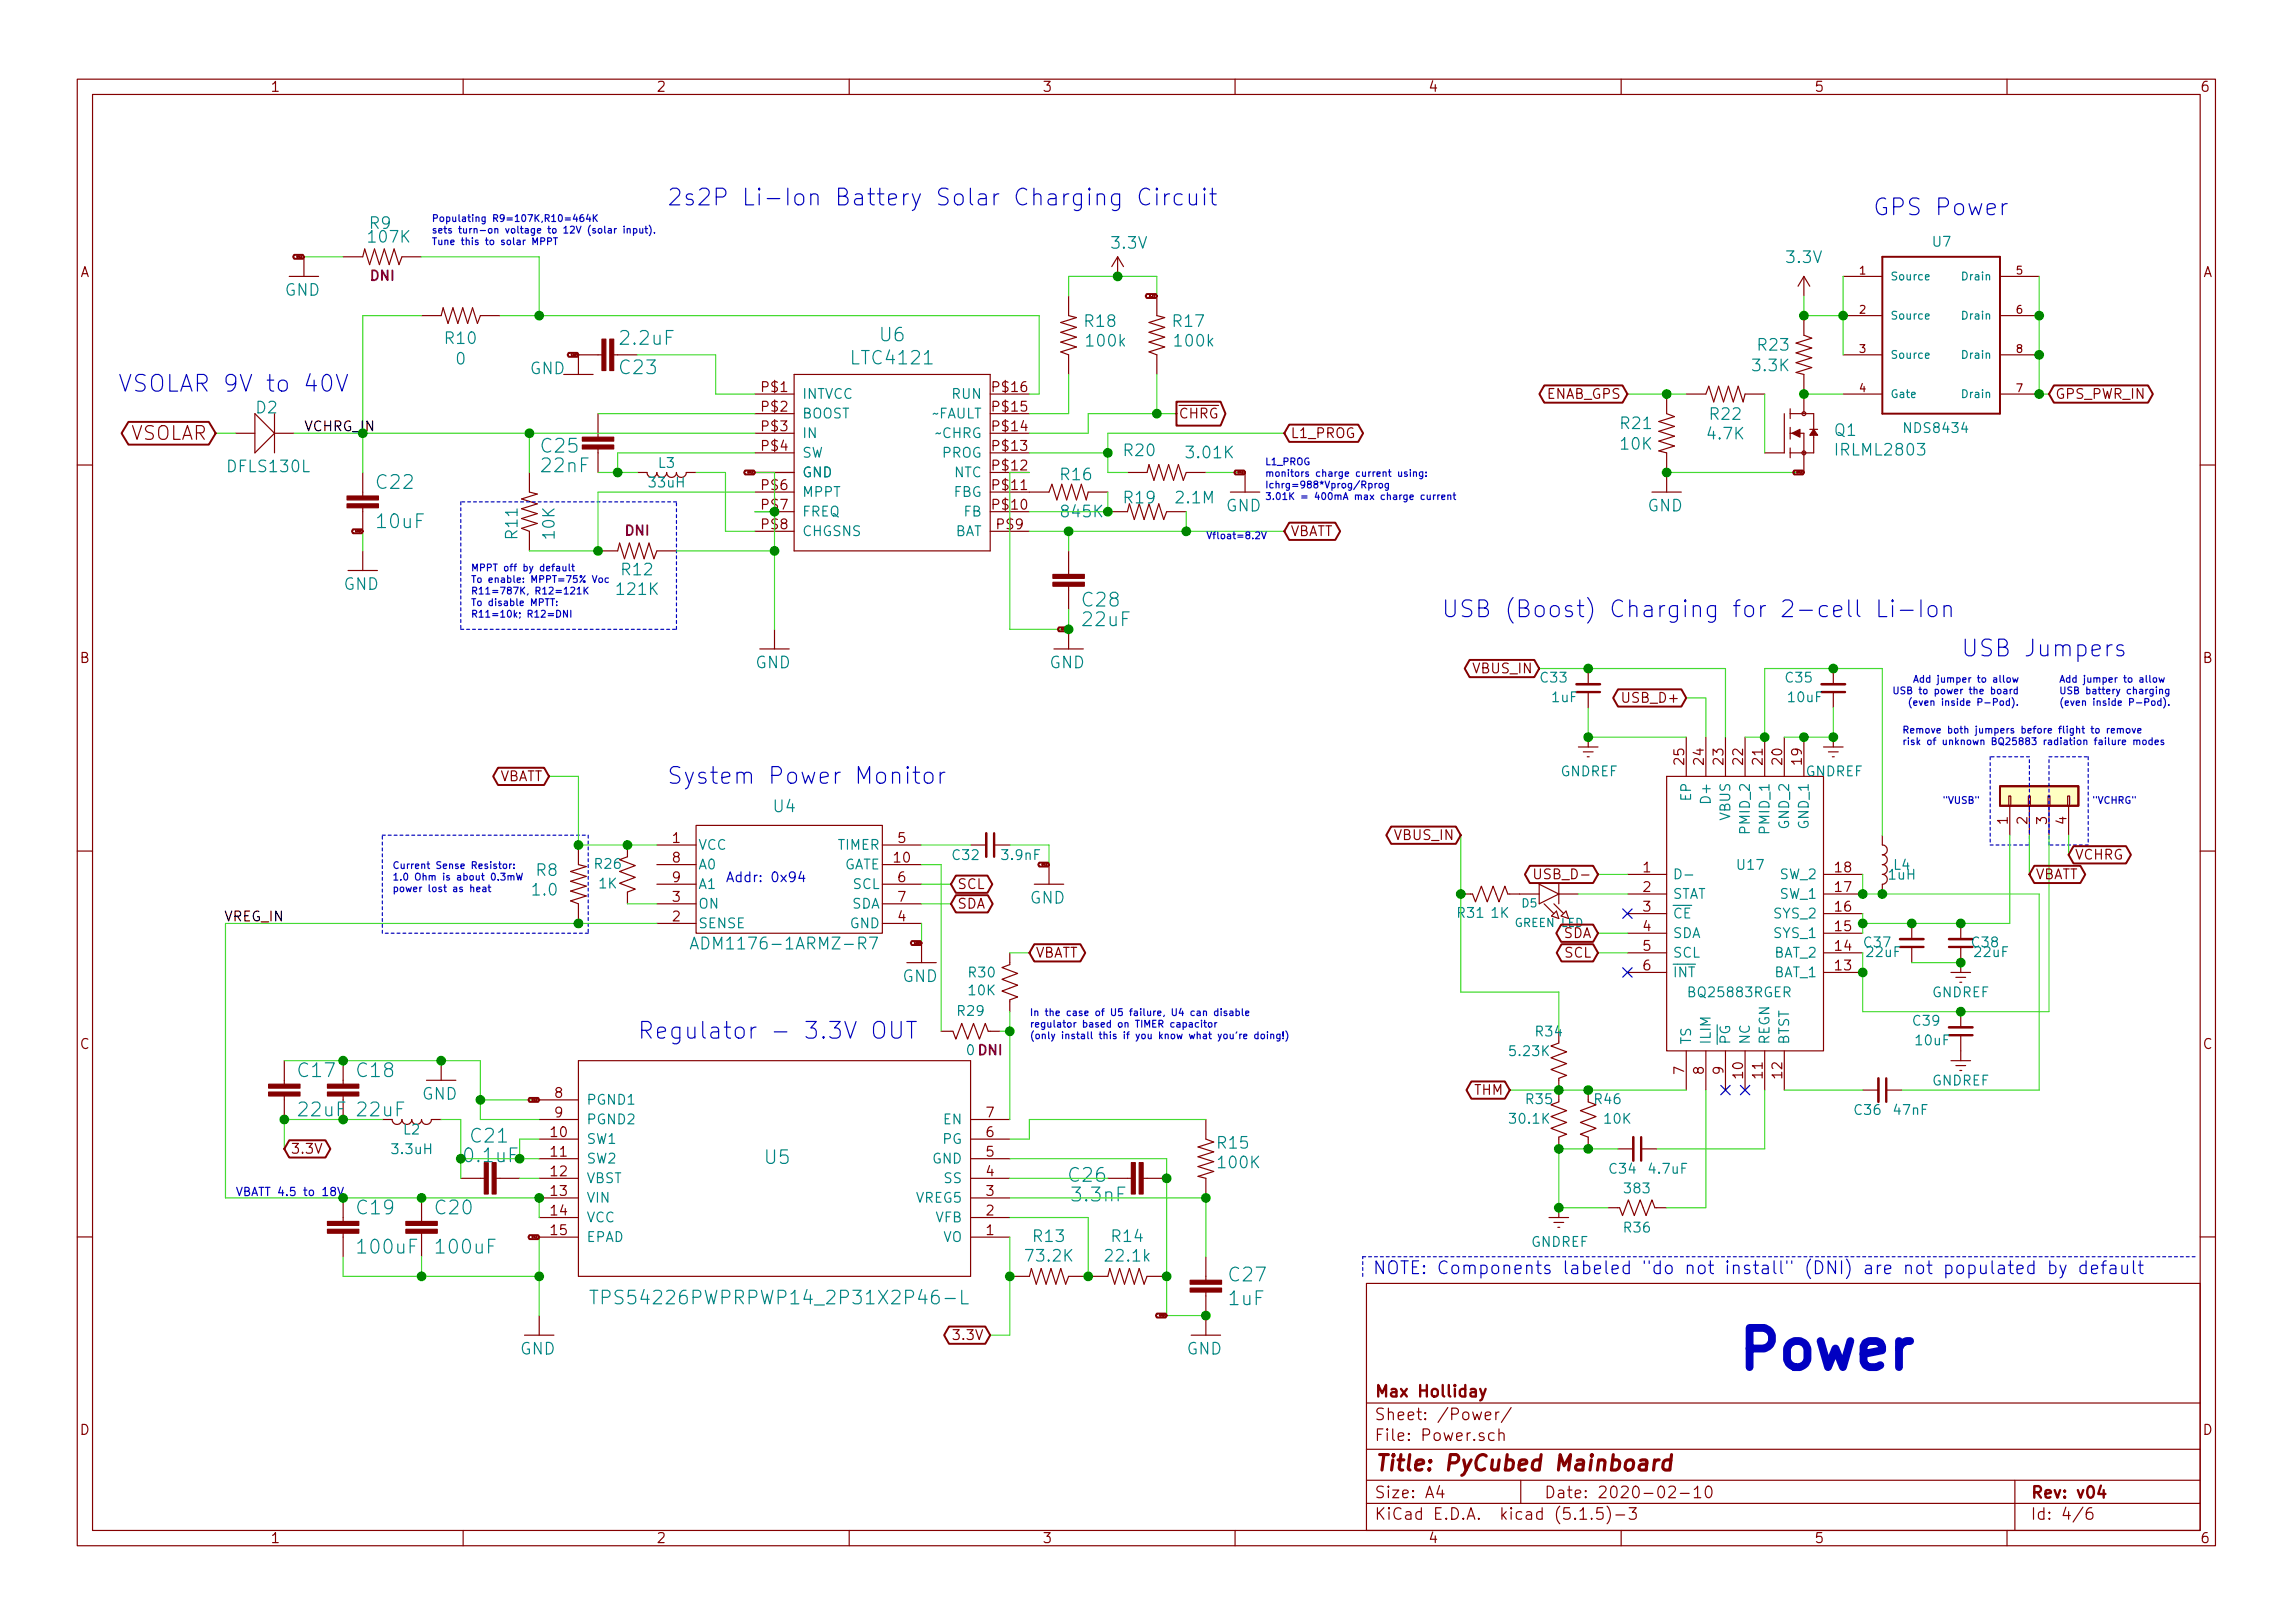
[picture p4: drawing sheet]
<svg xmlns="http://www.w3.org/2000/svg" width="297mm" height="210mm" viewBox="0 0 297 210" stroke-linecap="round" stroke-linejoin="round" font-family="sans-serif">
<defs><g id="words">
<text font-size="7.1" fill="#0000c2" x="224.8" y="177.4">Power</text>
<g font-size="3" fill="#0000c2">
<text x="86.4" y="26.7">2s2P Li-Ion Battery Solar Charging Circuit</text>
<text x="242.6" y="27.9">GPS Power</text>
<text x="15.2" y="50.8">VSOLAR 9V to 40V</text>
<text x="186.7" y="80">USB (Boost) Charging for 2-cell Li-Ion</text>
<text x="254" y="85.1">USB Jumpers</text>
<text x="86.4" y="101.6">System Power Monitor</text>
<text x="82.5" y="134.6">Regulator - 3.3V OUT</text>
</g>
<text font-size="2.8" fill="#840000" x="178" y="190.5">Title: PyCubed Mainboard</text>
<g font-size="2.5" fill="#008484">
<text x="80.5" y="44.7">2.2uF</text>
<text x="80.4" y="48.5">C23</text>
<text x="70.2" y="58.7">C25</text>
<text x="48.9" y="63.4">C22</text>
<text x="70.3" y="61.2">22nF</text>
<text x="48.9" y="68.4">10uF</text>
<text x="140.3" y="78.6">C28</text>
<text x="140.4" y="81.1">22uF</text>
<text x="38.7" y="139.6">C17</text>
<text x="46.4" y="139.6">C18</text>
<text x="61.1" y="148.1">C21</text>
<text x="60.3" y="150.6">0.1uF</text>
<text x="138.6" y="153.1">C26</text>
<text x="139.1" y="155.7">3.3nF</text>
<text x="46.4" y="157.3">C19</text>
<text x="56.5" y="157.3">C20</text>
<text x="46.6" y="162.4">100uF</text>
<text x="56.7" y="162.4">100uF</text>
<text x="159.3" y="166">C27</text>
<text x="159.3" y="169.1">1uF</text>
</g>
<g font-size="2.5" fill="#840000">
<text x="16.6" y="57">VSOLAR</text>
<text x="46.4" y="144.6">22uF</text>
</g>
<text font-size="2.5" fill="#008400" x="38.8" y="144.6">22uF</text>
<g font-size="2.4" fill="#008484">
<text x="110.6" y="47.2">LTC4121</text>
<text x="114" y="44.2">U6</text>
<text x="99.1" y="150.8">U5</text>
<text x="79" y="169">TPS54226PWPRPWP14_2P31X2P46-L</text>
</g>
<text font-size="2.3" fill="#0000c2" x="177.8" y="165.1">NOTE: Components labeled &quot;do not install&quot; (DNI) are not populated by default</text>
<g font-size="2.1" fill="#008484">
<text x="47.9" y="29.7">R9</text>
<text x="47.9" y="31.4">107K</text>
<text x="144.1" y="32.2">3.3V</text>
<text x="231.5" y="34.1">3.3V</text>
<text x="36.9" y="38.3">GND</text>
<text x="57.8" y="44.6">R10</text>
<text x="59.1" y="47.2">0</text>
<text x="140.6" y="42.4">R18</text>
<text x="140.9" y="44.9">100k</text>
<text x="152" y="42.4">R17</text>
<text x="152.3" y="44.9">100k</text>
<text x="227.8" y="45.4">R23</text>
<text x="33.2" y="53.6">D2</text>
<text x="68.6" y="48.5">GND</text>
<text x="227.2" y="48.1">3.3K</text>
<text x="145.7" y="59.1">R20</text>
<text x="153.9" y="59.4">3.01K</text>
<text x="210" y="55.6">R21</text>
<text x="210" y="58.3">10K</text>
<text x="221.3" y="56.9">4.7K</text>
<text x="221.6" y="54.4">R22</text>
<text x="237.7" y="56.5">Q1</text>
<text x="238.1" y="59">IRLML2803</text>
<text x="29.6" y="61.2">DFLS130L</text>
<text x="137.5" y="62.2">R16</text>
<text x="145.7" y="65.2">R19</text>
<text x="152.5" y="65.2">2.1M</text>
<text x="67.1" y="69.7" transform="rotate(-90 67.1 69.7)">R11</text>
<text x="71.9" y="69.7" transform="rotate(-90 71.9 69.7)">10K</text>
<text x="137.6" y="67">845K</text>
<text x="158.8" y="66.3">GND</text>
<text x="213.4" y="66.3">GND</text>
<text x="44.5" y="76.4">GND</text>
<text x="80.1" y="77.1">121K</text>
<text x="80.6" y="74.5">R12</text>
<text x="97.8" y="86.6">GND</text>
<text x="135.9" y="86.6">GND</text>
<text x="100.3" y="105.2">U4</text>
<text x="69.5" y="113.5">R8</text>
<text x="69.1" y="116">1.0</text>
<text x="133.4" y="117.1">GND</text>
<text x="91.1" y="123">ADM1176-1ARMZ-R7</text>
<text x="116.9" y="127.2">GND</text>
<text x="54.7" y="142.5">GND</text>
<text x="157.8" y="148.8">R15</text>
<text x="158" y="151.4">100K</text>
<text x="134" y="160.9">R13</text>
<text x="144.1" y="160.9">R14</text>
<text x="133.1" y="163.4">73.2K</text>
<text x="143.4" y="163.4">22.1k</text>
<text x="67.4" y="175.5">GND</text>
<text x="153.7" y="175.5">GND</text>
</g>
<g font-size="2.1" fill="#840000">
<text x="178" y="184">Sheet: /Power/</text>
<text x="178" y="181">Max Holliday</text>
<text x="178" y="186.7">File: Power.sch</text>
<text x="178" y="196.9">KiCad E.D.A. kicad (5.1.5)-3</text>
<text x="178" y="194.1">Size: A4</text>
<text x="200" y="194.1">Date: 2020-02-10</text>
<text x="263" y="194.1">Rev: v04</text>
<text x="263" y="196.9">Id: 4/6</text>
</g>
<g font-size="1.8" fill="#840000">
<text x="35" y="11.9">1</text>
<text x="85" y="11.9">2</text>
<text x="135" y="11.9">3</text>
<text x="185" y="11.9">4</text>
<text x="235" y="11.9">5</text>
<text x="285" y="11.9">6</text>
<text x="10.4" y="35.9">A</text>
<text x="285.4" y="35.9">A</text>
<text x="98.8" y="50.8">P$1</text>
<text x="98.8" y="53.3">P$2</text>
<text x="128.8" y="53.3">P$15</text>
<text x="128.8" y="50.8">P$16</text>
<text x="200.3" y="51.7">ENAB_GPS</text>
<text x="266.2" y="51.7">GPS_PWR_IN</text>
<text x="98.8" y="55.9">P$3</text>
<text x="98.8" y="58.4">P$4</text>
<text x="128.8" y="58.4">P$13</text>
<text x="128.8" y="55.9">P$14</text>
<text x="152.7" y="54.2">CHRG</text>
<text x="167.2" y="56.8">L1_PROG</text>
<text x="98.8" y="63.5">P$6</text>
<text x="128.8" y="63.5">P$11</text>
<text x="98.8" y="68.6">P$8</text>
<text x="128.8" y="66">P$10</text>
<text x="129.2" y="68.6">P$9</text>
<text x="167.2" y="69.5">VBATT</text>
<text x="10.4" y="85.9">B</text>
<text x="190.9" y="87.2">VBUS_IN</text>
<text x="285.4" y="85.9">B</text>
<text x="210.6" y="91.1">USB_D+</text>
<text x="64.4" y="101.2">VBATT</text>
<text x="218.2" y="99" transform="rotate(-90 218.2 99)">25</text>
<text x="220.7" y="99" transform="rotate(-90 220.7 99)">24</text>
<text x="223.3" y="99" transform="rotate(-90 223.3 99)">23</text>
<text x="225.8" y="99" transform="rotate(-90 225.8 99)">22</text>
<text x="228.3" y="99" transform="rotate(-90 228.3 99)">21</text>
<text x="230.9" y="99" transform="rotate(-90 230.9 99)">20</text>
<text x="233.4" y="99" transform="rotate(-90 233.4 99)">19</text>
<text x="260.1" y="106.8" transform="rotate(-90 260.1 106.8)">1</text>
<text x="262.6" y="106.8" transform="rotate(-90 262.6 106.8)">2</text>
<text x="265.2" y="106.8" transform="rotate(-90 265.2 106.8)">3</text>
<text x="267.7" y="106.8" transform="rotate(-90 267.7 106.8)">4</text>
<text x="87.1" y="109.2">1</text>
<text x="87.1" y="111.8">8</text>
<text x="115.9" y="111.8">10</text>
<text x="116.4" y="109.2">5</text>
<text x="180.8" y="108.8">VBUS_IN</text>
<text x="199.6" y="113.9">USB_D-</text>
<text x="212.9" y="113">1</text>
<text x="237.8" y="113">18</text>
<text x="263.7" y="113.9">VBATT</text>
<text x="268.8" y="111.4">VCHRG</text>
<text x="87.1" y="119.4">2</text>
<text x="87.1" y="116.8">3</text>
<text x="87.1" y="114.3">9</text>
<text x="116.4" y="119.4">4</text>
<text x="116.4" y="114.3">6</text>
<text x="116.4" y="116.8">7</text>
<text x="124" y="117.7">SDA</text>
<text x="124" y="115.2">SCL</text>
<text x="212.9" y="115.6">2</text>
<text x="212.9" y="118.1">3</text>
<text x="237.8" y="118.1">16</text>
<text x="237.8" y="115.6">17</text>
<text x="134.1" y="124.1">VBATT</text>
<text x="202.5" y="121.5">SDA</text>
<text x="202.7" y="124.1">SCL</text>
<text x="212.9" y="120.6">4</text>
<text x="212.9" y="123.2">5</text>
<text x="212.9" y="125.7">6</text>
<text x="237.8" y="125.7">13</text>
<text x="237.8" y="123.2">14</text>
<text x="237.8" y="120.6">15</text>
<text x="10.4" y="135.9">C</text>
<text x="285.4" y="135.9">C</text>
<text x="71.9" y="142.2">8</text>
<text x="191" y="141.9">THM</text>
<text x="218.2" y="139.2" transform="rotate(-90 218.2 139.2)">7</text>
<text x="220.7" y="139.2" transform="rotate(-90 220.7 139.2)">8</text>
<text x="223.3" y="139.2" transform="rotate(-90 223.3 139.2)">9</text>
<text x="225.8" y="139.6" transform="rotate(-90 225.8 139.6)">10</text>
<text x="228.3" y="139.6" transform="rotate(-90 228.3 139.6)">11</text>
<text x="230.9" y="139.6" transform="rotate(-90 230.9 139.6)">12</text>
<text x="37.6" y="149.5">3.3V</text>
<text x="71.4" y="147.3">10</text>
<text x="71.4" y="149.9">11</text>
<text x="71.9" y="144.8">9</text>
<text x="127.8" y="149.9">5</text>
<text x="127.8" y="147.3">6</text>
<text x="127.8" y="144.8">7</text>
<text x="71.4" y="152.4">12</text>
<text x="71.4" y="154.9">13</text>
<text x="127.8" y="154.9">3</text>
<text x="127.8" y="152.4">4</text>
<text x="71.4" y="157.5">14</text>
<text x="71.4" y="160">15</text>
<text x="127.8" y="160">1</text>
<text x="127.8" y="157.5">2</text>
<text x="123.9" y="173.6">3.3V</text>
<text x="10.4" y="185.9">D</text>
<text x="285.4" y="185.9">D</text>
<text x="35" y="199.9">1</text>
<text x="85" y="199.9">2</text>
<text x="135" y="199.9">3</text>
<text x="185" y="199.9">4</text>
<text x="235" y="199.9">5</text>
<text x="285" y="199.9">6</text>
</g>
<g font-size="1.8" fill="#008484">
<text x="250.4" y="32">U7</text>
<text x="103.9" y="51.7">INTVCC</text>
<text x="123.4" y="51.7">RUN</text>
<text x="103.9" y="54.2">BOOST</text>
<text x="103.9" y="56.8">IN</text>
<text x="103.9" y="59.3">SW</text>
<text x="121.5" y="54.2">FAULT</text>
<text x="122" y="59.3">PROG</text>
<text x="122" y="56.8">CHRG</text>
<text x="246.9" y="56.1">NDS8434</text>
<text x="84.2" y="63.2">33uH</text>
<text x="85.3" y="60.6">L3</text>
<text x="103.9" y="61.8">GND</text>
<text x="103.9" y="64.4">MPPT</text>
<text x="123.5" y="64.4">FBG</text>
<text x="123.6" y="61.8">NTC</text>
<text x="103.9" y="66.9">FREQ</text>
<text x="103.9" y="69.5">CHGSNS</text>
<text x="123.6" y="69.5">BAT</text>
<text x="124.9" y="66.9">FB</text>
<text x="199.6" y="88.4">C33</text>
<text x="231.4" y="88.4">C35</text>
<text x="201.1" y="91">1uF</text>
<text x="231.7" y="91">10uF</text>
<text x="202.1" y="100.6">GNDREF</text>
<text x="233.9" y="100.6">GNDREF</text>
<text x="219.1" y="103.7" transform="rotate(-90 219.1 103.7)">EP</text>
<text x="221.6" y="103.7" transform="rotate(-90 221.6 103.7)">D+</text>
<text x="224.2" y="106.2" transform="rotate(-90 224.2 106.2)">VBUS</text>
<text x="226.7" y="107.7" transform="rotate(-90 226.7 107.7)">PMID_2</text>
<text x="229.2" y="107.7" transform="rotate(-90 229.2 107.7)">PMID_1</text>
<text x="231.8" y="107.2" transform="rotate(-90 231.8 107.2)">GND_2</text>
<text x="234.3" y="107.2" transform="rotate(-90 234.3 107.2)">GND_1</text>
<text x="77.1" y="112.6">R26</text>
<text x="90.4" y="110.1">VCC</text>
<text x="90.4" y="112.6">A0</text>
<text x="108.5" y="110.1">TIMER</text>
<text x="109.1" y="112.6">GATE</text>
<text x="123.5" y="111.4">C32</text>
<text x="129.9" y="111.4">3.9nF</text>
<text x="225.1" y="112.7">U17</text>
<text x="230.6" y="113.9">SW_2</text>
<text x="244.7" y="114">1uH</text>
<text x="245.4" y="112.7">L4</text>
<text x="77.6" y="115.1">1K</text>
<text x="90.4" y="117.7">ON</text>
<text x="90.4" y="115.2">A1</text>
<text x="110.3" y="117.7">SDA</text>
<text x="110.5" y="115.2">SCL</text>
<text x="188.9" y="118.9">R31</text>
<text x="193.2" y="118.9">1K</text>
<text x="216.7" y="116.5">STAT</text>
<text x="216.7" y="119">CE</text>
<text x="229.9" y="119">SYS_2</text>
<text x="230.6" y="116.5">SW_1</text>
<text x="90.4" y="120.3">SENSE</text>
<text x="110.1" y="120.3">GND</text>
<text x="216.7" y="121.5">SDA</text>
<text x="216.7" y="124.1">SCL</text>
<text x="229.8" y="124.1">BAT_2</text>
<text x="229.9" y="121.5">SYS_1</text>
<text x="241.6" y="122.7">C37</text>
<text x="241.9" y="124">22uF</text>
<text x="255.5" y="122.7">C38</text>
<text x="255.9" y="124">22uF</text>
<text x="124.1" y="131.6">R29</text>
<text x="125.6" y="126.6">R30</text>
<text x="125.6" y="129">10K</text>
<text x="216.7" y="126.6">INT</text>
<text x="219" y="129.2">BQ25883RGER</text>
<text x="229.8" y="126.6">BAT_1</text>
<text x="250.3" y="129.2">GNDREF</text>
<text x="195.7" y="136.8">5.23K</text>
<text x="199" y="134.3">R34</text>
<text x="219.1" y="135.4" transform="rotate(-90 219.1 135.4)">TS</text>
<text x="221.6" y="135.4" transform="rotate(-90 221.6 135.4)">ILIM</text>
<text x="224.2" y="135.4" transform="rotate(-90 224.2 135.4)">PG</text>
<text x="226.7" y="135.4" transform="rotate(-90 226.7 135.4)">NC</text>
<text x="229.2" y="135.4" transform="rotate(-90 229.2 135.4)">REGN</text>
<text x="231.8" y="135.4" transform="rotate(-90 231.8 135.4)">BTST</text>
<text x="247.9" y="132.9">C39</text>
<text x="248.3" y="135.4">10uF</text>
<text x="75.9" y="143.1">PGND1</text>
<text x="197.8" y="143">R35</text>
<text x="206.6" y="143">R46</text>
<text x="250.3" y="140.6">GNDREF</text>
<text x="50.9" y="149.5">3.3uH</text>
<text x="52.3" y="147">L2</text>
<text x="75.9" y="148.2">SW1</text>
<text x="75.9" y="145.7">PGND2</text>
<text x="122.1" y="148.2">PG</text>
<text x="122.3" y="145.7">EN</text>
<text x="195.8" y="145.6">30.1K</text>
<text x="207.9" y="145.6">10K</text>
<text x="240.3" y="144.4">C36</text>
<text x="245.4" y="144.4">47nF</text>
<text x="75.9" y="150.7">SW2</text>
<text x="75.9" y="153.3">VBST</text>
<text x="75.9" y="155.8">VIN</text>
<text x="118.7" y="155.8">VREG5</text>
<text x="120.8" y="150.7">GND</text>
<text x="122.4" y="153.3">SS</text>
<text x="208.6" y="152.1">C34</text>
<text x="210.6" y="154.6">383</text>
<text x="213.7" y="152.1">4.7uF</text>
<text x="75.9" y="158.4">VCC</text>
<text x="75.9" y="160.9">EPAD</text>
<text x="121.2" y="158.4">VFB</text>
<text x="122.1" y="160.9">VO</text>
<text x="198.3" y="161.5">GNDREF</text>
<text x="210.4" y="159.7">R36</text>
</g>
<g font-size="1.8" fill="#840084">
<text x="48" y="36.4">DNI</text>
<text x="81" y="69.4">DNI</text>
<text x="125.2" y="136.7">0 DNI</text>
</g>
<g font-size="1.8" fill="#008400">
<text x="39.4" y="55.9">VCHRG_IN</text>
<text x="98.8" y="66">P$7</text>
</g>
<text font-size="1.8" fill="#44db30" x="128.8" y="61">P$12</text>
<text font-size="1.8" x="29.1" y="119.4">VREG_IN</text>
<text font-size="1.8" fill="#0000c2" x="94" y="114.3">Addr: 0x94</text>
<g font-size="1.5" fill="#008484">
<text x="197.2" y="117.5">D5</text>
<text x="196.3" y="120.1">GREEN LED</text>
</g>
<text font-size="1.5" fill="#0000c2" x="30.5" y="154.9">VBATT 4.5 to 18V</text>
<g font-size="1.4" fill="#840000">
<text x="240.9" y="35.6">1</text>
<text x="261.2" y="35.6">5</text>
<text x="240.9" y="40.6">2</text>
<text x="261.2" y="40.6">6</text>
<text x="240.9" y="45.7">3</text>
<text x="261.2" y="45.7">8</text>
<text x="240.9" y="50.8">4</text>
<text x="261.2" y="50.8">7</text>
</g>
<g font-size="1.4" fill="#008484">
<text x="244.9" y="36.3">Source</text>
<text x="244.9" y="41.4">Source</text>
<text x="254.5" y="36.3">Drain</text>
<text x="254.5" y="41.4">Drain</text>
<text x="244.9" y="46.5">Source</text>
<text x="254.5" y="46.5">Drain</text>
<text x="244.9" y="51.6">Gate</text>
<text x="254.5" y="51.6">Drain</text>
</g>
<g font-size="1.2" fill="#0000c2">
<text x="55.9" y="28.7">Populating R9=107K,R10=464K</text>
<text x="55.9" y="30.2">sets turn-on voltage to 12V (solar input).</text>
<text x="55.9" y="31.7">Tune this to solar MPPT</text>
<text x="163.8" y="60.3">L1_PROG</text>
<text x="163.8" y="61.8">monitors charge current using:</text>
<text x="163.8" y="63.3">Ichrg=988*Vprog/Rprog</text>
<text x="163.8" y="64.8">3.01K = 400mA max charge current</text>
<text x="156.2" y="69.8">Vfloat=8.2V</text>
<text x="61" y="74">MPPT off by default</text>
<text x="61" y="75.5">To enable: MPPT=75% Voc</text>
<text x="61" y="77">R11=787K, R12=121K</text>
<text x="61" y="78.5">To disable MPTT:</text>
<text x="61" y="80">R11=10k; R12=DNI</text>
<text x="247.5" y="89.9">USB to power the board</text>
<text x="249.8" y="88.4">Add jumper to allow</text>
<text x="266.7" y="88.4">Add jumper to allow</text>
<text x="266.7" y="89.9">USB battery charging</text>
<text x="246.4" y="95">Remove both jumpers before flight to remove</text>
<text x="249.8" y="91.4">(even inside P-Pod).</text>
<text x="266.7" y="91.4">(even inside P-Pod).</text>
<text x="246.4" y="96.5">risk of unknown BQ25883 radiation failure modes</text>
<text x="251.9" y="104.1">&quot;VUSB&quot;</text>
<text x="271.2" y="104.1">&quot;VCHRG&quot;</text>
<text x="50.8" y="112.6">Current Sense Resistor:</text>
<text x="50.8" y="114.1">1.0 Ohm is about 0.3mW</text>
<text x="50.8" y="115.6">power lost as heat</text>
<text x="133.3" y="131.6">In the case of U5 failure, U4 can disable</text>
<text x="133.3" y="133.1">regulator based on TIMER capacitor</text>
<text x="133.3" y="134.6">(only install this if you know what you're doing!)</text>
</g>
<g font-size=".4" fill="#840000">
<text x="38.4" y="33.4">GND</text>
<text x="148.9" y="38.5">3.3V</text>
<text x="74" y="46.1">GND</text>
<text x="96.8" y="61.3">GND</text>
<text x="160.3" y="61.3">GND</text>
<text x="232.7" y="61.3">GND</text>
<text x="46" y="69">GND</text>
<text x="137.5" y="81.7">GND</text>
<text x="134.9" y="112.1">GND</text>
<text x="118.4" y="122.3">GND</text>
<text x="68.9" y="142.6">GND</text>
<text x="68.9" y="160.4">GND</text>
<text x="150.2" y="170.6">GND</text>
</g>
</g></defs>
<g fill="none" stroke="#840000" stroke-width=".15">
<path d="M10 10.3h277v189.9h-277zM12 12.2h273v186.1h-273zM60 10.3v1.9M110 10.3v1.9M160 10.3v1.9M210 10.3v1.9M260 10.3v1.9M37.5 35.8h3.8M39.4 33.3v2.5M44.4 33.3h2.6l.2-1 .7 2 .6-2 .6 2 .7-2 .6 2 .7-2 .6 2 .4-1h2.5M138.4 38.3v2.6l1 .2-2 .7 2 .6-2 .6 2 .7-2 .6 2 .7-2 .6 1 .4v2.5M144.8 33.3l-.8 1.2"/>
<path d="M144.8 33.3l.7 1.2M144.8 33.3v2.5M149.9 38.3v2.6l1 .2-2.1 .7 2.1 .6-2.1 .6 2.1 .7-2.1 .6 2.1 .7-2.1 .6 1.1 .4v2.5M233.7 35.8v2.5M233.7 35.8l-.8 1.3M233.7 35.8l.7 1.3M238.8 35.8h5M259.1 35.8h5.1M30.5 56.1h2.5M33 53.6l2.6 2.5-2.6 2.6zM35.6 56.1h2.5M35.6 53.6v5.1"/>
<path d="M54.6 40.9h2.5l.3-1 .6 2 .7-2 .6 2 .6-2 .7 2 .6-2 .6 2 .4-1h2.6M73 48.5h3.8M77.5 53.6v3M77.5 58.2v3M78 46h-3.1v2.5M79.5 46h.5M97.8 51h5.1M97.8 56.1h5.1M97.8 53.6h5.1M97.8 58.7h5.1M102.9 48.5h25.4v22.9h-25.4zM128.3 51h5"/>
<path d="M128.3 56.1h5M128.3 53.6h5M128.3 58.7h5M215.9 51v2.6l1 .4-2 .6 2 .6-2 .7 2 .6-2 .6 2 .7-2 .6 1 .3v5M218.4 51h2.6l.4-1 .6 2.1 .6-2.1 .7 2.1 .6-2.1 .6 2.1 .7-2.1 .6 2.1 .3-1.1h2.5M231.1 53.6v5.1h-2.5M231.9 56.1h1.8v5.1M231.9 53v1.2M231.9 55.4v1.5M231.9 58v1.3M231.9 53.6h3v5.1h-3M233.7 40.9v2.5l1 .4-2 .6 2 .7-2 .6 2 .6-2 .7 2 .6-2 .7 1 .2v5.1"/>
<path d="M234.4 55.6h1.1M238.8 51h5M238.8 46h5M238.8 40.9h5M259.1 51h5.1M259.1 46h5.1M259.1 40.9h5.1M10 60.2h2M45.1 73.9h3.8M47 61.2v3.1M47 65.8v3M47 71.4v2.5"/>
<path d="M68.6 61.2v2.5l1 .3-2 .6 2 .7-2 .6 2 .6-2 .7 2 .6-2 .6 1 .4v2.6M77.5 71.4h2.5l.3-1 .6 2 .6-2 .7 2 .6-2 .6 2 .7-2 .6 2 .4-1h2.5M82.5 61.2h1.3a.63 .63 0 0 0 .7 .6 .63 .63 0 0 0 .6-.6 .63 .63 0 0 0 .6 .6 .63 .63 0 0 0 .7-.6 .63 .63 0 0 0 .6 .6 .63 .63 0 0 0 .6-.6 .63 .63 0 0 0 .7 .6 .63 .63 0 0 0 .6-.6h1.3M97.8 61.2h5.1M97.8 63.7h5.1M97.8 66.3h5.1M97.8 68.8h5.1M128.3 61.2h5M128.3 63.7h7.6l.4-1 .6 2.1 .6-2.1 .7 2.1 .6-2.1 .6 2.1 .7-2.1 .6 2.1 .3-1.1h2.5M128.3 66.3h5M128.3 68.8h5M138.4 71.4v3"/>
<path d="M138.4 75.9v3.1M143.5 66.3h2.5l.3-1 .6 2 .7-2 .6 2 .6-2 .7 2 .6-2 .6 2 .4-1h2.6M146 61.2h2.6l.2-1 .7 2 .6-2 .6 2 .7-2 .6 2 .7-2 .6 2 .4-1h2.5M159.4 63.7h3.8M161.3 61.2v2.5M214 63.7h3.8M285 60.2h2M98.4 84.1h3.8M100.3 81.5v2.6M136.5 84.1h3.8M138.4 81.5v2.6M204.5 96.8h2.5"/>
<path d="M205.1 97.4h1.3M205.6 98h.3M205.7 86.6v2M205.7 89.7v2M205.7 95.5v1.3M218.4 95.5v5.1M221 95.5v5.1M223.5 95.5v5.1M226.1 95.5v5.1M228.6 95.5v5.1M231.1 95.5v5.1M233.7 95.5v5.1"/>
<path d="M236.2 96.8h2.6M236.9 97.4h1.2M237.4 98h.2M237.5 86.6v2M237.5 89.7v2M237.5 95.5v1.3M10 110.3h2M74.9 109.5v2.5l1 .3-2 .6 2 .6-2 .7 2 .6-2 .6 2 .7-2 .6 1 .4v2.5M81.3 109.5v1.5l-1 .4 2 .7-2 .8 2 .8-2 .7 2 .8-1 .4v1.5M85.1 114.5h5.1M85.1 109.5h5.1M85.1 112h5.1"/>
<path d="M85.1 119.6h5.1M85.1 117.1h5.1M90.2 106.9h24.1v14h-24.1zM114.3 114.5h5.1M114.3 109.5h5.1M114.3 112h5.1M114.3 119.6h5.1M114.3 117.1h5.1M125.7 109.5h2.1M128.8 109.5h2M134 114.5h3.8M135.9 112v2.5"/>
<path d="M189.2 115.8h1.6l.3 1 .8-2 .8 2 .7-2 .8 2 .7-2 .4 1h4.1M198.8 112.6v1l.1 .2a.41 .41 0 0 0 .6-.2v-1M199.4 114.5l2.5 1.3-2.5 1.3zM200 117.1l1.3 1.3M201 118.7l.6-.7 .3 1M201.3 117.1l1.3 1.3M201.9 115.8h2.6M201.9 114.5v2.6M202.2 118.7l.7-.7 .3 1M210.8 113.3h5.1M210.8 118.4h5.1M210.8 115.8h5.1"/>
<path d="M215.9 100.6h20.3v35.5h-20.3zM236.2 113.3h5.1M236.2 118.4h5.1M236.2 115.8h5.1M243.8 108.2v1.3a.63 .63 0 0 1 .7 .6 .63 .63 0 0 1-.7 .6 .63 .63 0 0 1 .7 .7 .63 .63 0 0 1-.7 .6 .63 .63 0 0 1 .7 .6 .63 .63 0 0 1-.7 .7 .63 .63 0 0 1 .7 .6 .63 .63 0 0 1-.7 .6v1.3M247.6 119.6v2.1M254 119.6v2.1M260.2 103.1h.3v1.3h-.3zM260.3 104.4v3.8M262.8 103.1h.2v1.3h-.2zM262.9 104.4v3.8M265.3 103.1h.3v1.3h-.3z"/>
<path d="M265.4 104.4v3.8M267.8 103.1h.3v1.3h-.3zM268 104.4v3.8M285 110.3h2M36.8 137.4v3.1M44.4 137.4v3.1M55.2 139.9h3.9M57.1 137.4v2.5M74.9 137.4h50.8v27.9h-50.8zM117.5 124.7h3.8M119.4 122.2v2.5M121.9 133.6h1.5l.4 1 .8-2 .7 2 .8-2 .8 2 .7-2 .4 1h1.5"/>
<path d="M130.8 123.4v1.6l-1 .3 2 .8-2 .8 2 .7-2 .8 2 .8-1 .3v1.6M201.9 134.9v.2l-1 .4 2 .8-2 .7 2 .8-2 .8 2 .7-1 .4v3l-1 .4 2 .8-2 .7 2 .8-2 .8 2 .7-1 .4v1.5M210.8 126h5.1M210.8 123.4h5.1M210.8 120.9h5.1M218.4 136.1v5.1M221 136.1v5.1M223.5 136.1v5.1M226.1 136.1v5.1M228.6 136.1v5.1M231.1 136.1v5.1M236.2 126h5.1"/>
<path d="M236.2 123.4h5.1M236.2 120.9h5.1M247.6 122.7v2M252.7 126h2.6M252.7 137.4h2.6M253.4 138h1.2M253.4 126.6h1.2M253.9 138.7h.2M253.9 127.2h.2M254 122.7v3.3M254 131.1v2M254 134.1v3.3"/>
<path d="M36.8 142v3M44.4 142v.5M44.4 155.2v3M44.4 159.8v3M50.8 145a.63 .63 0 0 0 .6 .7 .63 .63 0 0 0 .7-.7 .63 .63 0 0 0 .6 .7 .63 .63 0 0 0 .6-.7 .63 .63 0 0 0 .7 .7 .63 .63 0 0 0 .6-.7 .63 .63 0 0 0 .6 .7 .63 .63 0 0 0 .7-.7h1.2M54.6 155.2v3M54.6 159.8v3M59.7 152.6h3M64.3 152.6h3M69.8 157.7h5.1M69.8 152.6h5.1M69.8 147.6h5.1"/>
<path d="M69.8 150.1h5.1M69.8 155.2h5.1M69.8 145h5.1M69.8 142.5h5.1M125.7 157.7h5.1M125.7 152.6h5.1M125.7 147.6h5.1M125.7 150.1h5.1M125.7 155.2h5.1M125.7 145h5.1M143.5 152.6h3.1M148.1 152.6h3"/>
<path d="M156.2 145v2.6l1 .3-2 .7 2 .6-2 .7 2 .6-2 .6 2 .7-2 .6 1 .2v2.6M200.7 157.7h2.5M201.3 158.4h1.3M201.8 159h.3M201.9 156.5v1.2M205.7 141.2v1.5l1.1 .4-2.1 .8 2.1 .7-2.1 .8 2.1 .8-2.1 .7 1 .4v1.5M208.3 156.5h1.5l.4 1 .7-2.1 .8 2.1 .8-2.1 .7 2.1 .8-2.1 .4 1.1h1.5M209.5 148.8h2.1M212.6 148.8h2M241.3 141.2h2M244.3 141.2h2.1M10 160.2h2"/>
<path d="M67.9 173h3.9M69.8 160.3h5.1M69.8 170.4v2.6M125.7 160.3h5.1M130.8 165.3h2.5l.3-1 .6 2.1 .7-2.1 .6 2.1 .6-2.1 .7 2.1 .6-2.1 .6 2.1 .4-1.1h5.1l.3-1 .6 2.1 .6-2.1 .7 2.1 .6-2.1 .6 2.1 .7-2.1 .6 2.1 .4-1.1h2.5M154.3 173h3.8M156.2 162.8v3.1M156.2 167.4v5.6M177 166.3h108v32h-108zM285 160.2h2M60 198.3v1.9M110 198.3v1.9"/>
<path d="M160 198.3v1.9M177 194.8h108M177 191.8h108M177 187.8h108M177 181.8h108M186.5 192.5l-.4 1h1M186.8 193v1M192.4 183.4l.7-.1v-.3l-.5-.1-.2 .2 .1 .7 .1 .1 .5-.1M193.5 185.7l-.4-.1-.3 .3 .1 .6 .2 .1 .4-.1M193.8 182.9v1M194.2 185.7a.41 .41 0 0 1 .6 .1v.8M194.2 182.9l-.4 .2v.1"/>
<path d="M194.2 185.1v1.5M195.8 182.3l-1.3 2M197 191.8v3M204.7 196.8h.8M206.2 196.7v.1l-.1-.1h.1v.1M207.6 195.3h-.7l-.1 .7h.1a.62 .62 0 0 1 .7 0v.7l-.2 .1h-.4l-.2-.1M208.2 195.1a1.71 1.71 0 0 1 0 2.3M209.3 196.3h1.2M210 198.3v1.9M211 195.3h1l-.5 .6 .4 .1 .1 .2-.1 .5-.2 .1h-.4l-.3-.1M216.2 192.7l.2-.2 .5 .1a.4 .4 0 0 1 .1 .6l-.9 .8h.9M217.7 193.5h1.1"/>
<path d="M219.5 193l.4-.5v1.5M219.5 194h.8M221.1 192.6a.36 .36 0 0 1 .6 .2 .77 .77 0 0 1-.4 1.2 1 1 0 0 1-.2-1.4zM260 198.3v1.9M261 191.8v6.5M269.8 195.2l-1.2 2M271 195.3a.62 .62 0 0 0-.7 .7v.5a.48 .48 0 0 0 .7 .2l.1-.2-.1-.5a.48 .48 0 0 0-.7 .2"/>
<circle cx="233.7" cy="58.7" r=".25"/>
<circle cx="233.7" cy="53.6" r=".25"/>
</g>
<path d="M204.2 89.7h3.1M236 89.7h3M128.8 107.9v3.1M244.3 139.7v3M246.1 122.7h3.1M252.5 122.7h3M252.5 134.1h3M212.6 147.3v3.1M191.7 179.9l.4 1M192.5 179.9l-.5 1.4-.3 .1M272.2 192.5l-.4 1h.9M272.5 193v1" fill="none" stroke="#840000" stroke-width=".3"/>
<path d="M214.4 189.1l-.2 1.3M214.9 189.1a.5 .5 0 0 0-.6 .4M216.5 189.2a.68 .68 0 0 0-1 .3l-.1 .6 .1 .2 .2 .1h.4l.2-.1M216.5 188.4l-.2 2" fill="none" stroke="#840000" stroke-width=".41"/>
<g fill="none" stroke="#008484" stroke-width=".15">
<path d="M249.4 35.9l.5-.1v-.2h-.3l-.2 .1 .1 .5h.4M121.5 53.5l-.2 .2-.2-.2-.2 .2M121.8 56.1l-.1 .1-.3-.1-.2 .1M249.4 41l.5-.1v-.2h-.3l-.2 .1 .1 .5h.4M249.4 46.1l.5-.1v-.2l-.3-.1-.2 .2 .1 .5h.4M217 112.6a.64 .64 0 0 1 .8 .6 .64 .64 0 0 1-.8 .6zM218.3 113.4h1M89.4 122.9l.5-1.5 .5 1.5M89.6 122.5h.7M112.6 121.4h1.1l-.7 1.5M76.4 167.2h1M76.9 167.2v1.7"/>
<path d="M78 168.1h.7a.47 .47 0 0 0 .3-.5 .47 .47 0 0 0-.3-.4h-.7v1.7M122.4 168.2h1.3M124.6 167.2v1.7h.8"/>
</g>
<path d="M204.2 88.6h3.1M236 88.6h3M127.8 107.9v3.1M243.3 139.7v3M246.1 121.7h3.1M252.5 121.7h3M252.5 133.1h3M211.6 147.3v3.1" fill="none" stroke="#840000" stroke-width=".33"/>
<g fill="#840000" stroke="#840000" stroke-width=".15">
<path d="M232.2 56.1l1-.5v1z"/>
<path d="M234.9 55.6l.6 .8h-1.1z"/>
<path d="M154.2 166.9h4v.5h-4z"/>
<path d="M154.2 165.9h4v.5h-4z"/>
<path d="M52.6 159.3h4v.5h-4z"/>
<path d="M52.6 158.2h4v.5h-4z"/>
<path d="M42.4 159.3h4.1v.5h-4.1z"/>
<path d="M42.4 158.2h4.1v.5h-4.1z"/>
<path d="M78 43.9h.5v4.1h-.5z"/>
<path d="M79 43.9h.5v4.1h-.5z"/>
<path d="M45 65.3h4v.5h-4z"/>
<path d="M45 64.3h4v.5h-4z"/>
<path d="M63.8 150.6h.5v4.1h-.5z"/>
<path d="M62.7 150.6h.5v4.1h-.5z"/>
<path d="M75.4 57.7h4.1v.5h-4.1z"/>
<path d="M75.4 56.6h4.1v.5h-4.1z"/>
<path d="M136.4 75.4h4.1v.5h-4.1z"/>
<path d="M136.4 74.4h4.1v.5h-4.1z"/>
<path d="M42.4 141.5h4.1v.5h-4.1z"/>
<path d="M42.4 140.5h4.1v.5h-4.1z"/>
<path d="M34.8 141.5h4.1v.5h-4.1z"/>
<path d="M34.8 140.5h4.1v.5h-4.1z"/>
<path d="M147.6 150.6h.5v4.1h-.5z"/>
<path d="M146.6 150.6h.5v4.1h-.5z"/>
</g>
<g fill="none" stroke="#840000" stroke-width=".25">
<path d="M38.1 33h1.1l.2 .3-.2 .2h-1.1l-.1-.2zM148.5 38.1h1.2l.2 .2-.2 .3h-1.2l-.1-.3zM243.8 33.3h15.3v20.3h-15.3zM16.6 54.7h10.5l.8 1.4-.8 1.5h-10.5l-.9-1.5zM73.7 45.7h1.1l.1 .3-.1 .2h-1.1l-.2-.2zM152.4 52h5.7l.6 1.6-.6 1.5h-5.7zM167 55h8.9l.7 1.1-.7 1.1h-8.9l-.6-1.1zM200.1 49.9h10.1l.6 1.1-.6 1.2h-10.1l-.7-1.2zM266.1 49.9h12.2l.6 1.1-.6 1.2h-12.2l-.7-1.2zM45.7 68.6h1.2l.1 .2-.1 .3h-1.2l-.1-.3zM96.5 61h1.2l.1 .2-.1 .3h-1.2l-.1-.3zM160 61h1.2l.1 .2-.1 .3h-1.2l-.1-.3z"/>
<path d="M167 67.7h6l.6 1.1-.6 1.1h-6l-.6-1.1zM232.4 61h1.2l.1 .2-.1 .3h-1.2l-.1-.3zM64.5 99.5h6l.6 1.1-.6 1.1h-6l-.6-1.1zM137.2 81.3h1.1l.1 .2-.1 .3h-1.1l-.2-.3zM190.4 85.5h8.4l.6 1.1-.6 1.1h-8.4l-.7-1.1zM209.6 89.3h8.2l.6 1.1-.6 1.1h-8.2l-.6-1.1zM123.8 116h4.2l.6 1.1-.6 1.1h-4.2l-.6-1.1zM123.8 113.4h4.1l.6 1.1-.6 1.2h-4.1l-.6-1.2zM134.6 111.8h1.2l.1 .2-.1 .3h-1.2l-.1-.3zM180.2 107.1h8.4l.6 1.1-.6 1.1h-8.4l-.6-1.1zM198.2 112.2h8.2l.6 1.1-.6 1.1h-8.2l-.7-1.1zM202.2 119.8h4.2l.6 1.1-.6 1.1h-4.2l-.6-1.1z"/>
<path d="M259.1 101.8h10.1v2.6h-10.1zM263.5 112.2h6l.6 1.1-.6 1.1h-6l-.6-1.1zM268.6 109.6h6.8l.6 1.1-.6 1.2h-6.8l-.6-1.2zM118.1 121.9h1.2l.1 .3-.1 .2h-1.2l-.1-.2zM134 122.3h6l.6 1.1-.6 1.2h-6l-.7-1.2zM202.3 122.3h4.1l.6 1.1-.6 1.2h-4.1l-.6-1.2zM37.5 147.7h4.7l.6 1.1-.6 1.2h-4.7l-.7-1.2zM68.6 142.2h1.1l.1 .3-.1 .2h-1.1l-.1-.2zM190.6 140.1h4.3l.7 1.1-.7 1.1h-4.3l-.6-1.1zM68.6 160h1.1l.1 .3-.1 .2h-1.1l-.1-.2zM122.9 171.9h4.7l.7 1.1-.7 1.1h-4.7l-.6-1.1zM149.9 170.2h1.1l.1 .2-.1 .3h-1.1l-.2-.3z"/>
</g>
<path d="M259.1 101.8h10.1v2.6h-10.1z" fill="#ffffc2" stroke="#ffffc2" stroke-width=".13"/>
<g fill="none" stroke="#0000c2" stroke-width=".15" stroke-dasharray=".4 .4">
<path d="M59.7 65v16.5M87.6 65h-27.9M59.7 81.5h27.9M87.6 81.5v-16.5M257.8 98v11.5M262.9 98h-5.1M265.4 98h5.1M270.5 98v11.5M49.5 108.2h26.7M76.2 108.2v12.7M257.8 109.5h5.1M262.9 109.5v-11.5"/>
<path d="M265.4 109.5v-11.5M270.5 109.5h-5.1M49.5 120.9v-12.7M76.2 120.9h-26.7M176.5 162.8h108M176.5 165.3v-2.5"/>
</g>
<g fill="none" stroke="#44db30" stroke-width=".15">
<path d="M39.4 33.3h5M54.6 33.3h15.2v7.6M138.4 38.3v-2.5h11.5v2.5M233.7 38.3v2.6h5.1M238.8 35.8v10.2M264.2 35.8v15.2h1.2M27.9 56.1h2.6M38.1 56.1h59.7M54.6 40.9h-7.6v20.3M64.8 40.9h69.8v10.1h-1.3M68.6 56.1v5.1M77.5 53.6h20.3"/>
<path d="M82.5 46h10.2v5h5.1M97.8 58.7h-17.8v2.5M133.3 58.7h10.2M138.4 48.5v5.1h-5.1M149.9 48.5v5.1M152.4 53.6h-11.4v2.5h-7.7M166.4 56.1h-22.9v5.1h2.5M210.8 51h7.6M228.6 51v7.7M233.7 51h5.1M47 68.8v2.6M77.5 61.2h5"/>
<path d="M87.6 71.4h12.7M90.2 61.2h3.8v7.6h3.8M97.8 61.2h2.5v20.3M97.8 63.7h-20.3v7.7h-8.9M97.8 66.3h2.5M130.8 61.2v20.3h7.6v-2.5M133.3 68.8h33.1M138.4 68.8v2.6M143.5 63.7v2.6h-10.2M153.7 66.3v2.5M156.2 61.2h5.1M215.9 61.2h17.8"/>
<path d="M199.4 86.6h24.1v8.9M205.7 91.7v3.8h12.7M218.4 90.4h2.6v5.1M226.1 95.5h2.5v-8.9h15.2v21.6M237.5 91.7v3.8h-6.4M71.1 100.6h3.8v8.9h10.2M81.3 117.1h3.8M85.1 119.6h-55.9v35.6h40.6v2.5M119.4 109.5h6.3M119.4 117.1h3.8M119.4 114.5h3.8M119.4 119.6v2.6"/>
<path d="M119.4 112h2.5v21.6M130.8 109.5h5.1v2.5M189.2 108.2v20.3h12.7v5.1M204.5 115.8h6.3M207 113.3h3.8M241.3 113.3v2.5h22.9v25.4h-17.8M241.3 118.4v2.5M260.3 108.2v11.4h-19M262.9 108.2v5.1M265.4 108.2v22.9h-24.1v-7.7M268 108.2v2.5M36.8 137.4h25.4v7.6h7.6"/>
<path d="M129.5 133.6h1.3M130.8 131.1v13.9M130.8 123.4h2.5M207 123.4h3.8M207 120.9h3.8M247.6 124.7h6.4M49.5 145h-12.7v3.8M57.1 145h2.6v7.6M59.7 150.1h10.1M62.2 142.5h7.6M67.3 152.6h2.5M69.8 147.6h-2.5v2.5"/>
<path d="M130.8 155.2h25.4v7.6M130.8 157.7h10.2v7.6M130.8 150.1h20.3v20.3h5.1M130.8 152.6h12.7M156.2 145h-22.9v2.6h-2.5M195.6 141.2h22.8M209.5 148.8h-7.6v7.7h6.4M221 141.2v15.3h-5.1M228.6 141.2v7.6h-14M231.1 141.2h10.2M44.4 162.8v2.5h25.4M54.6 162.8v2.5"/>
<path d="M69.8 160.3v10.1M130.8 160.3v12.7h-2.5"/>
</g>
<g fill="none" stroke="#0000c2" stroke-width=".15">
<path d="M69 31.7v-.9l.3 .6 .3-.6v.9M70.1 31.3l.4-.1 .1-.1-.1-.2-.4-.1v.9M70.9 31.3l.4-.1 .2-.1-.1-.2-.5-.1v.9M72 30.8v.9M74.5 27.8l-.2 .6h.5M74.7 28.1v.6M75.5 27.8l-.2 .1-.1 .1-.1 .5 .2 .2 .3-.1v-.3l-.1-.1-.2-.1-.2 .2M76.2 27.8l-.2 .6h.5M76.4 28.1v.6M76.9 27.8v.9M77 28.2l.4 .5M77.4 27.8l-.5 .5"/>
<path d="M78.3 29.3v.8l.2 .1M78.8 29.6h.3l.1 .6M79.2 29.8l-.4 .1v.1l.1 .2 .3-.1M79.6 29.6v.6M79.9 29.6l-.3 .2M80.8 29.3v.1M80.8 29.6v.6M81.3 29.7l.3-.1v.6M81.3 29.6v.6M82.1 29.6h.2l.2 .2-.1 .3-.1 .1-.2-.1M82.1 29.6v.9M82.9 29.6v.5l.2 .1 .2-.1"/>
<path d="M83.3 29.6v.6M83.5 29.6h.4M83.7 29.3v.8l.2 .1M84.1 29.2a1.01 1.01 0 0 1 0 1.3M84.8 30.1v.1M145 25.1v1.8a.59 .59 0 0 1-.9 .3M145 25.2l-.2-.1h-.4l-.2 .1-.2 .3v.6l.2 .3 .2 .1h.4l.2-.1M148.9 24.6a.71 .71 0 0 0-1.2 .3 1.13 1.13 0 0 0 .6 1.6l.6-.2M149.9 24.4l-.1 .1 .1 .1 .1-.1-.1-.1v.2M149.9 25.1v1.4M150.9 25.1v1.4M151.5 25.1a.55 .55 0 0 0-.6 .4"/>
<path d="M153.1 25.2l-.2-.1h-.4l-.3 .2-.1 .2v.6l.2 .3 .2 .1h.4l.2-.1M154.1 25.1v1.1l.1 .2a.58 .58 0 0 0 .8-.1M155 25.1v1.4M156 24.4l-.1 .1 .1 .1 .1-.1-.1-.1v.2M156 25.1v1.4M156.7 25.1h.9M157 24.4v1.8l.1 .2 .5 .1M259.4 26.4v1.4M260 26.4a.55 .55 0 0 0-.6 .4M41.9 48.7a.5 .5 0 0 1 .6-.2 .5 .5 0 0 1 .3 .4 1.25 1.25 0 0 1-.4 1.8 .54 .54 0 0 1-.6-.4 1.82 1.82 0 0 1 .1-1.6zM43.6 48.5l.7 2.2 .7-2.2M71.6 77.6v.9"/>
<path d="M72.1 73.4h.4v.6M72.1 78.4v.1M72.1 77.9v.1M72.1 79.1a.45 .45 0 0 1 .5 .4 .45 .45 0 0 1-.5 .5zM72.5 73.6l-.4 .1v.1l.1 .2 .3-.1M72.9 73.4l.1 .5 .2 .1 .1-.1M73.3 73.4v.6M73.5 79.1v.9l-.5-.9v.9M73.7 73.1v.7l.2 .2M73.9 76.1h.4l.1 .2-.5 .7h.5M73.9 79.1v.9M74.1 73.4h.3"/>
<path d="M74.2 73.1v.7l.2 .2M74.8 76.3l.2-.2v.9M74.8 77h.5M75.7 76.1v.9M75.8 76.4l.4 .6M76.2 76.1l-.5 .5M76.7 74.6l.3 .9 .3-.9M77.6 74.9h.1h.3v.5l-.1 .1-.3-.1zM78.8 74.9h-.3l-.1 .1 .1 .4h.3M162.7 69l.3-.1 .1 .1 .1 .2-.6 .6h.6M163.4 68.9l.3 .9 .3-.9M177.3 62.7l.3-.1 .1 .2v.3l-.1 .1h-.3"/>
<path d="M177.3 62.6v.9M178.1 62.6v.6M178.4 62.6l-.2 .1-.1 .1M178.7 62.7h.3l.1 .1v.2l-.2 .2-.2-.1zM179.9 62.6v.7l-.2 .2h-.2M179.9 62.7l-.3-.1-.2 .2 .1 .3 .1 .1h.3M181.2 61.1v.6h.2l.2-.1M181.6 61.1v.6M182.3 61.2h-.3l-.1 .1 .1 .1 .3 .1v.1l-.1 .1h-.3M182.7 60.8v.1M182.7 61.1v.6M183.1 61.2h.4v.5"/>
<path d="M183.1 61.1v.6M184.3 61.7h-.3l-.1-.1v-.3l.1-.1 .3-.1v.7l-.2 .2h-.2M184.5 64.2l-.2-.1-.2 .2v.3l.2 .1h.2M184.7 61.6v.1M184.7 61.2v.1M184.9 64.1v.6h.2l.2-.1M185.3 64.1v.6M185.7 64.1v.6M186 64.1l-.2 .1-.1 .1M186.3 64.1v.6M186.5 64.1l-.2 .1v.1M186.8 64.4l.4-.1-.1-.1h-.3v.1v.4h.3"/>
<path d="M187.6 64.2h.3v.5M187.6 64.1v.6M188.2 64.1h.4M188.4 63.8v.8l.2 .1M237.5 79.2l1.1-.2-.1-.4-.2-.1h-.5l-.2 .1-.1 .2v.8l.1 .2 .2 .1h.5l.2-.1M239.5 77.7v1.9l.1 .2 .2 .1M240.6 77.7v1.9l.3 .3M243.4 77.7v2.2h1M245.2 77.7l-.1 .1 .1 .1 .1-.1-.1-.1v.2M245.2 78.5v1.4M246.2 79.1h1.6M248.8 77.7v2.2"/>
<path d="M249.9 78.7a.58 .58 0 0 1 .6-.3 .58 .58 0 0 1 .4 .5v.6a.58 .58 0 0 1-.6 .4 .58 .58 0 0 1-.5-.4v-.6zM251.8 78.7a.53 .53 0 0 1 1 .1v1.1M251.8 78.5v1.4M117.6 99.3l-.1 .1 .1 .1 .1-.1-.1-.1v.2M118.6 99.3v1.9l.1 .2 .4 .1M245.4 89v.7l.1 .2 .3-.1 .1-.1v-.7M246.8 89h-.4l-.1 .1v.1v.2l.4 .1 .1 .2-.2 .2-.3-.1M247.1 89.4h.4l.1-.3-.5-.1v.9h.4l.1-.1v-.2l-.2-.2M247.6 90.4a1.01 1.01 0 0 0 0 1.3M247.9 88.4l.3-.9 .3 .9M247.9 91.1l.4-.1v-.2h-.3l-.1 .1 .1 .4h.3M248 88.1h.4"/>
<path d="M248.6 90.8l.2 .6 .2-.6M249.2 87.8h-.3l-.2 .2 .1 .3 .1 .1 .3-.1M249.2 87.5v.9M249.4 91.1l.4-.1-.1-.2h-.3v.1v.4h.3M260.7 87.8l.2 .6 .2-.4 .1 .4 .2-.6M261.3 89.3h-.2l-.2 .2v.3l.2 .1 .2-.1M261.3 91.3v.1M261.3 89v.9M271.5 94.5l.4-.1v.1v.4l-.3 .1-.1-.1zM273 94.4v.6M273.3 94.4h-.2l-.1 .1M273.5 94.7l.4-.1v-.2h-.4v.1v.4h.4"/>
<path d="M273.6 83.5a.55 .55 0 0 0-.6 .4M273.6 95.9l.1 .5 .2 .1 .1-.1M274 95.9v.6M274.3 94.5l.4-.1v.6M274.3 94.4v.6M274.4 95.9v.6M274.7 94.5l.1-.1h.2l.1 .6M274.7 95.9l-.3 .1M274.9 96.2l.5-.1-.1-.2h-.2l-.2 .1 .1 .4h.3M275 83.6l-.5-.1-.2 .1-.1 .2 .1 .3 .7 .2 .1 .3-.1 .3-.2 .1h-.4l-.2-.1M275.5 94.5l.1-.1 .3 .1v.4l-.2 .1-.2-.1zM276.2 94.4l.2 .6 .2-.6"/>
<path d="M276.4 96l.4-.1v.6M276.4 95.9v.6M276.8 96v-.1h.3l.1 .6M276.9 94.7l.4-.1v-.2h-.3l-.1 .1 .1 .4h.3M277.6 96l.4-.1v.1v.4l-.3 .1-.1-.1zM277.9 91l.4-.1v-.3l-.4-.1v.9M278 87.5v.8l.2 .1M278.5 87.5v.8l.1 .1M278.7 90.9l.4-.1 .1 .2-.1 .3-.2 .1-.2-.1zM278.8 95.9h-.3l-.1 .1v.4l.1 .1 .3-.1M278.8 95.6v.9M278.9 89.3v.7l-.2 .2-.2-.1"/>
<path d="M278.9 89.3h-.2l-.2 .2v.3l.2 .1 .2-.1M279 87.8l.3 .1 .1 .3-.2 .2-.2-.1-.1-.1zM279.2 96.2l.4-.1v-.2h-.3l-.1 .1v.4h.4M279.3 89v.1M279.3 89.3v.6M279.7 87.8l.2 .6 .1-.4 .2 .4 .2-.6M279.8 89.4l.3-.1v.6M279.8 89.3v.6M279.9 90.8h-.2l-.2 .2 .1 .3 .1 .1 .2-.1M279.9 90.5v.9M280.3 95.9h-.3l-.1 .1 .1 .1 .3 .1v.1l-.1 .2-.3-.1M280.3 90.4a1.01 1.01 0 0 1 0 1.3"/>
<path d="M280.9 89.3v.7l-.1 .2-.2-.1M280.9 89.3h-.2l-.2 .2 .1 .3 .1 .1 .2-.1M280.9 91.3v.1M61 115h.3l.1 .5M61.7 115.2l.5-.1-.1-.1-.2-.1-.2 .2 .1 .4h.3M62.6 115h.3v.5M62.9 115.1l-.3 .1-.1 .1 .1 .2h.3M63.2 114.9h.4M63.3 114.6v.8l.3 .1M64.3 112h-.3v.1v.1l.3 .1v.1l-.1 .1h-.2M64.6 111.9h.3M64.7 111.6v.8l.2 .1"/>
<path d="M64.9 113.1h.5l-.3 .4h.3v.1v.3l-.1 .1-.4-.1M65.3 112h.3v.3l-.1 .2h-.2l-.1-.2zM65.8 113.5h.3l.1 .5M65.8 113.4v.6M66 111.9v.6M66.2 113.6l.1-.2 .2 .1 .1 .5M66.3 111.9l-.3 .2M66.6 112.4v.1M66.6 112v.1M66.9 113.1l.2 .9 .2-.6 .2 .6 .2-.9M103.8 112.9l-.3 .9h.8M104.1 113.4v.8"/>
<path d="M118.3 100h.8M119.8 100.2a.58 .58 0 0 1 .6-.2 .58 .58 0 0 1 .5 .5v.6a.58 .58 0 0 1-.6 .4 .58 .58 0 0 1-.6-.4v-.6zM121.8 100v1.5M122.4 100a.54 .54 0 0 0-.6 .5M113.3 132.7l.4-.4a.75 .75 0 0 1 .9 .8v.7a.71 .71 0 0 1-.7 .7 .71 .71 0 0 1-.7-.7zM115.5 132.3v1.8l.2 .3 .2 .1h.4l.2-.1 .2-.3v-1.8M117.5 132.3h1.2M118.1 132.3v2.2M153.3 132.5h.3l.1 .1-.1 .4h-.3M154.1 132.5h.3l.1 .6M154.5 132.7l-.4 .1-.1 .1 .2 .2 .3-.1M155.3 132.5h-.4l-.1 .1 .1 .4h.4"/>
<path d="M155.7 132.2v.1M155.7 132.5v.6M155.9 131.1l.3-.1 .1 .6M155.9 131v.6M155.9 132.5h.4M156.1 132.2v.7l.2 .2M156.6 132.6l.3-.1 .1 .1-.1 .4-.2 .1-.1-.1zM157.4 132.5v.6M157.6 132.5h-.1l-.1 .1M157.8 131h-.3l-.2 .1 .1 .4 .1 .1 .3-.1M157.8 130.7v.9M158.2 130.7v.1"/>
<path d="M158.2 131v.6M158.9 131h-.3v.1v.1l.3 .1 .1 .1-.2 .2-.2-.1M159.3 131h.4v.6M159.4 134v.5l.2 .1 .1-.1M159.7 131.2l-.4 .1v.1l.1 .2 .3-.1M159.7 134v.6M160.1 131h.4l.1 .1-.1 .4h-.4M160.1 130.7v.9M160.2 133.7l-.1 .2M160.6 134v.6M160.9 134h-.2l-.1 .1M160.9 130.7v.7l.2 .2"/>
<path d="M161.1 134.3l.4-.1v-.2h-.4v.1v.4h.4M161.4 131.3l.4-.1-.1-.2h-.3v.1v.4h.3M163 134h-.3l-.2 .1 .1 .4 .1 .1 .3-.1M163 133.7v.9M163.4 134l.4 .1v.3l-.1 .2-.3-.1-.1-.1zM164.2 133.7v.1M164.2 134v.6M164.6 134.1l.3-.1 .1 .6M164.6 134v.6M165.8 134v.7l-.2 .2-.2-.1M165.8 134h-.3l-.1 .1 .1 .4h.3M166.2 134.5v.1"/>
<path d="M166.2 133.7v.5M166.6 133.5a1.01 1.01 0 0 1 0 1.4M43.1 154.3l-.3-.2 .1-.2 .2-.1 .3 .1 .1 .1-.1 .2-.4 .1-.2 .2v.2l.3 .2 .3-.1 .1-.1v-.2l-.2-.2M43.8 153.8l.3 1.1 .4-1.1M258.1 163.3v1.5l.2 .2M258.9 164l.2-.1 .4 .1 .1 .1v.9M259.6 164.3l-.5 .1a.31 .31 0 0 0-.3 .3 .31 .31 0 0 0 .3 .3l.5-.1M260.2 163.9h.6M260.4 163.3v1.5l.1 .1 .3 .1M261.3 164.5l.8-.2-.1-.3-.5-.1-.2 .2 .1 .8 .1 .1 .5-.1M263.5 164a.52 .52 0 0 0-.8 .2l.1 .6a.55 .55 0 0 0 .7 .1M263.5 163.3v1.7"/>
<path d="M265.5 164a.52 .52 0 0 1 .8 .2v.5a.52 .52 0 0 1-.8 .2M265.5 163.3v1.7M266.9 163.9l.4 1.1M267.6 163.9l-.5 1.5-.2 .2M270.2 164l-.1-.1a.52 .52 0 0 0-.7 .3v.5a.52 .52 0 0 0 .8 .2M270.2 163.3v1.7M270.9 164.5l.8-.2v-.3l-.5-.1-.3 .2 .1 .8 .2 .1 .5-.1M272.2 163.9h.6M272.8 163.3h-.1l-.3 .3v1.4M273.4 164l.1-.1 .5 .1 .1 1M274.1 164.3l-.6 .1a.31 .31 0 0 0-.2 .3 .31 .31 0 0 0 .2 .3l.6-.1M274.9 163.9l.1 1a.46 .46 0 0 0 .6-.1"/>
<path d="M275.6 163.9v1.1M276.4 163.3v1.5l.2 .2M277 163.9h.6M277.2 163.3v1.5l.1 .1 .3 .1"/>
</g>
<g fill="#008400" stroke="#008400" stroke-width=".25">
<circle cx="156.2" cy="155.2" r=".51"/>
<circle cx="100.3" cy="71.4" r=".51"/>
<circle cx="153.7" cy="68.8" r=".51"/>
<circle cx="69.9" cy="165.3" r=".51"/>
<circle cx="205.7" cy="141.2" r=".51"/>
<circle cx="264.2" cy="46" r=".51"/>
<circle cx="264.2" cy="40.9" r=".51"/>
<circle cx="264.2" cy="51" r=".51"/>
<circle cx="233.7" cy="40.9" r=".51"/>
<circle cx="238.8" cy="40.9" r=".51"/>
<circle cx="144.8" cy="35.8" r=".51"/>
<circle cx="233.7" cy="51" r=".51"/>
<circle cx="149.9" cy="53.6" r=".51"/>
<circle cx="141" cy="165.3" r=".51"/>
<circle cx="205.7" cy="148.8" r=".51"/>
<circle cx="67.3" cy="150.1" r=".51"/>
<circle cx="143.5" cy="66.3" r=".51"/>
<circle cx="151.1" cy="165.3" r=".51"/>
<circle cx="151.1" cy="152.6" r=".51"/>
<circle cx="156.2" cy="170.4" r=".51"/>
<circle cx="138.4" cy="81.5" r=".51"/>
<circle cx="254" cy="119.6" r=".51"/>
<circle cx="69.9" cy="155.2" r=".51"/>
<circle cx="54.6" cy="155.2" r=".51"/>
<circle cx="44.5" cy="155.2" r=".51"/>
<circle cx="241.3" cy="119.6" r=".51"/>
<circle cx="36.8" cy="145" r=".51"/>
<circle cx="143.5" cy="58.7" r=".51"/>
<circle cx="241.3" cy="126" r=".51"/>
<circle cx="254" cy="131.1" r=".51"/>
<circle cx="254" cy="124.7" r=".51"/>
<circle cx="54.6" cy="165.3" r=".51"/>
<circle cx="69.9" cy="40.9" r=".51"/>
<circle cx="247.7" cy="119.6" r=".51"/>
<circle cx="205.7" cy="86.6" r=".51"/>
<circle cx="205.7" cy="95.5" r=".51"/>
<circle cx="237.5" cy="95.5" r=".51"/>
<circle cx="130.8" cy="165.3" r=".51"/>
<circle cx="243.8" cy="115.8" r=".51"/>
<circle cx="237.5" cy="86.6" r=".51"/>
<circle cx="215.9" cy="51" r=".51"/>
<circle cx="228.6" cy="95.5" r=".51"/>
<circle cx="57.2" cy="137.4" r=".51"/>
<circle cx="138.4" cy="68.8" r=".51"/>
<circle cx="59.7" cy="150.1" r=".51"/>
<circle cx="80" cy="61.2" r=".51"/>
<circle cx="81.3" cy="109.5" r=".51"/>
<circle cx="201.9" cy="148.8" r=".51"/>
<circle cx="189.2" cy="115.8" r=".51"/>
<circle cx="74.9" cy="109.5" r=".51"/>
<circle cx="62.2" cy="142.5" r=".51"/>
<circle cx="201.9" cy="141.2" r=".51"/>
<circle cx="44.5" cy="137.4" r=".51"/>
<circle cx="77.5" cy="71.4" r=".51"/>
<circle cx="74.9" cy="119.6" r=".51"/>
<circle cx="130.8" cy="133.6" r=".51"/>
<circle cx="68.6" cy="56.1" r=".51"/>
<circle cx="201.9" cy="156.5" r=".51"/>
<circle cx="215.9" cy="61.2" r=".51"/>
<circle cx="233.7" cy="95.5" r=".51"/>
<circle cx="241.3" cy="115.8" r=".51"/>
</g>
<path d="M210.2 117.7l1.2 1.3M211.4 117.7l-1.2 1.3M210.2 125.4l1.2 1.2M211.4 125.4l-1.2 1.2M222.9 140.6l1.2 1.2M224.1 140.6l-1.2 1.2M225.5 140.6l1.2 1.2M226.7 140.6l-1.2 1.2" fill="none" stroke="#000084" stroke-width=".15"/>
<use href="#words"/>
</svg>
